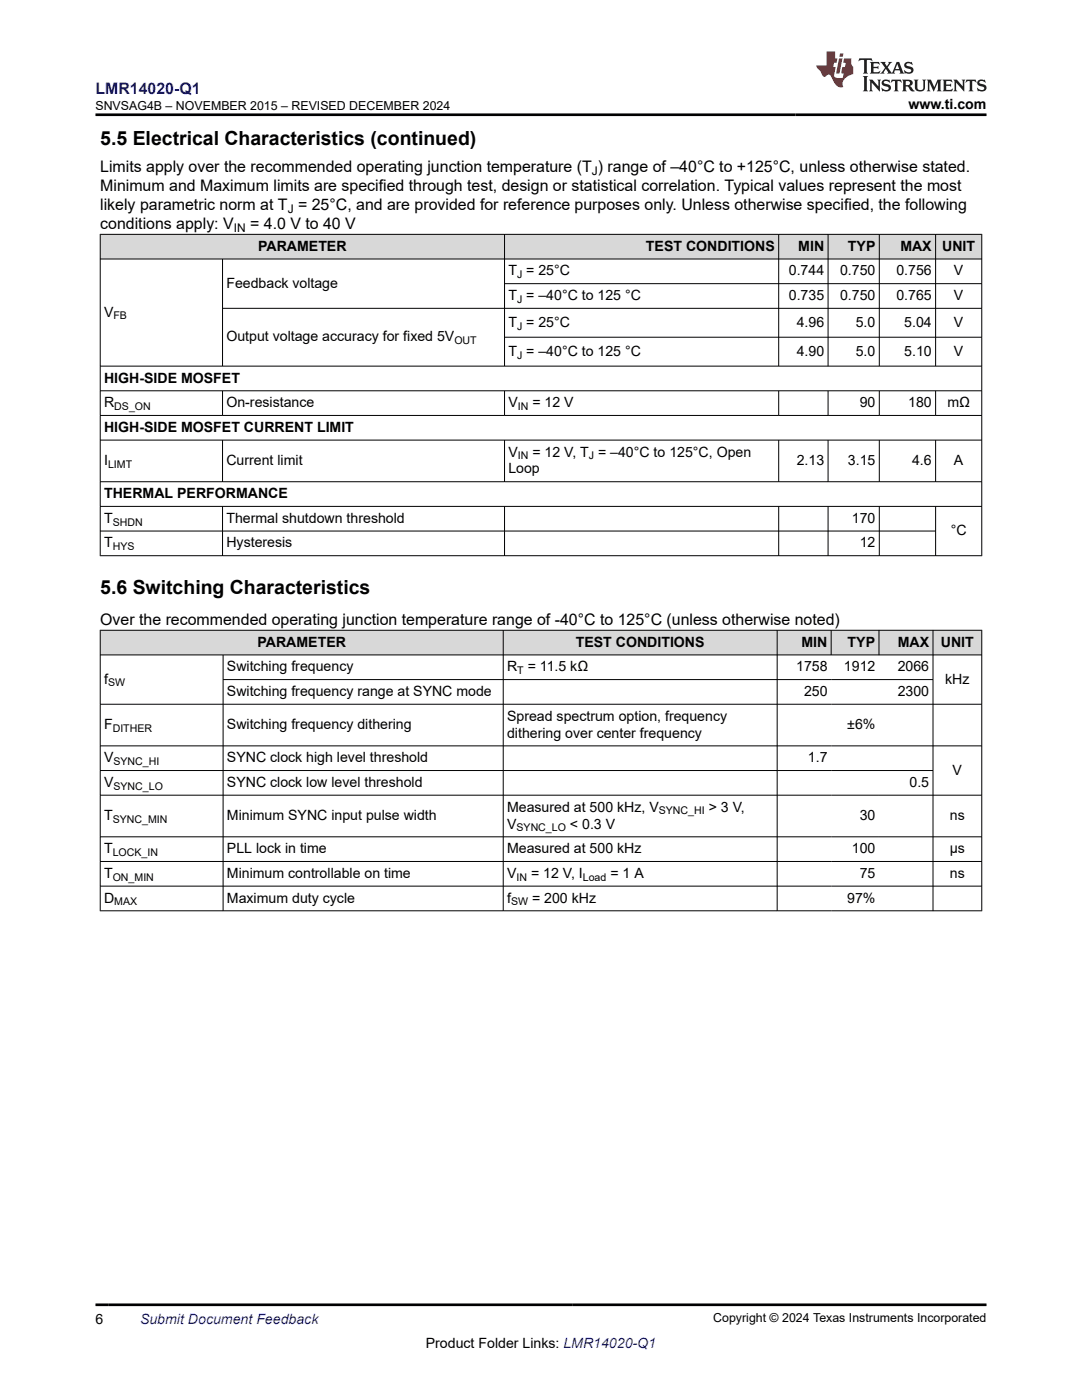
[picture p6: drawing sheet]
<svg xmlns="http://www.w3.org/2000/svg" width="216mm" height="279mm" viewBox="0 0 216 279" stroke-linecap="round" stroke-linejoin="round" font-family="sans-serif">
<defs><g id="words">
<g font-size="3.9">
<text x="20" y="28.8">5.5 Electrical Characteristics (continued)</text>
<text x="20" y="118.6">5.6 Switching Characteristics</text>
</g>
<text font-size="3.2" fill="#00f" x="19" y="18.7">LMR14020-Q1</text>
<g font-size="3.2">
<text x="20" y="34.3">Limits apply over the recommended operating junction temperature (T ) range of –40°C to +125°C, unless otherwise stated.</text>
<text x="20" y="38.1">Minimum and Maximum limits are specified through test, design or statistical correlation. Typical values represent the most</text>
<text x="20" y="41.9">likely parametric norm at T = 25°C, and are provided for reference purposes only. Unless otherwise specified, the following</text>
<text x="20" y="45.7">conditions apply: V</text>
<text x="49.9" y="45.7">= 4.0 V to 40 V</text>
<text x="20" y="124.7">Over the recommended operating junction temperature range of -40°C to 125°C (unless otherwise noted)</text>
</g>
<g font-size="2.8">
<text x="181.3" y="21.8">www.ti.com</text>
<text x="51.5" y="50">PARAMETER</text>
<text x="128.9" y="50">TEST CONDITIONS</text>
<text x="159.3" y="50">MIN</text>
<text x="169.2" y="50">TYP</text>
<text x="179.7" y="50">MAX</text>
<text x="188" y="50">UNIT</text>
<text x="45.2" y="57.4">Feedback voltage</text>
<text x="101.4" y="55">T = 25°C</text>
<text x="101.4" y="59.9">T = –40°C to 125 °C</text>
<text x="157.4" y="55">0.744</text>
<text x="157.4" y="59.9">0.735</text>
<text x="167.6" y="55">0.750</text>
<text x="167.6" y="59.9">0.750</text>
<text x="178.9" y="55">0.756</text>
<text x="178.9" y="59.9">0.765</text>
<text x="190.4" y="55">V</text>
<text x="190.4" y="59.9">V</text>
<text x="20.8" y="63.2">V</text>
<text x="101.4" y="65.2">T = 25°C</text>
<text x="159" y="65.2">4.96</text>
<text x="170.8" y="65.2">5.0</text>
<text x="180.4" y="65.2">5.04</text>
<text x="190.4" y="65.2">V</text>
<text x="45.2" y="68.1">Output voltage accuracy for fixed 5V</text>
<text x="101.4" y="71">T = –40°C to 125 °C</text>
<text x="159" y="71">4.90</text>
<text x="170.8" y="71">5.0</text>
<text x="180.4" y="71">5.10</text>
<text x="190.4" y="71">V</text>
<text x="20.8" y="76.3">HIGH-SIDE MOSFET</text>
<text x="20.8" y="81.3">R</text>
<text x="45.2" y="81.3">On-resistance</text>
<text x="101.4" y="81.3">V</text>
<text x="106.2" y="81.3">= 12 V</text>
<text x="171.5" y="81.3">90</text>
<text x="181.2" y="81.3">180</text>
<text x="189" y="81.3">mΩ</text>
<text x="20.8" y="86.2">HIGH-SIDE MOSFET CURRENT LIMIT</text>
<text x="20.8" y="92.8">I</text>
<text x="45.2" y="92.8">Current limit</text>
<text x="101.4" y="91.1">V</text>
<text x="101.4" y="94.5">Loop</text>
<text x="106.2" y="91.1">= 12 V, T = –40°C to 125°C, Open</text>
<text x="159" y="92.8">2.13</text>
<text x="169.2" y="92.8">3.15</text>
<text x="182" y="92.8">4.6</text>
<text x="190.4" y="92.8">A</text>
<text x="20.8" y="99.4">THERMAL PERFORMANCE</text>
<text x="20.8" y="104.3">T</text>
<text x="45.2" y="104.3">Thermal shutdown threshold</text>
<text x="170" y="104.3">170</text>
<text x="189.7" y="106.8">°C</text>
<text x="20.8" y="109.3">T</text>
<text x="45.2" y="109.3">Hysteresis</text>
<text x="171.5" y="109.3">12</text>
<text x="51.4" y="129.1">PARAMETER</text>
<text x="114.9" y="129.1">TEST CONDITIONS</text>
<text x="159.9" y="129.1">MIN</text>
<text x="169.1" y="129.1">TYP</text>
<text x="179.1" y="129.1">MAX</text>
<text x="187.7" y="129.1">UNIT</text>
<text x="20.8" y="136.4">f</text>
<text x="45.3" y="134">Switching frequency</text>
<text x="101.2" y="134">R</text>
<text x="105.3" y="134">= 11.5 kΩ</text>
<text x="158.9" y="134">1758</text>
<text x="168.4" y="134">1912</text>
<text x="179.1" y="134">2066</text>
<text x="188.6" y="136.4">kHz</text>
<text x="45.3" y="138.9">Switching frequency range at SYNC mode</text>
<text x="101.2" y="143.8">Spread spectrum option, frequency</text>
<text x="160.4" y="138.9">250</text>
<text x="179.1" y="138.9">2300</text>
<text x="20.8" y="145.5">F</text>
<text x="45.3" y="145.5">Switching frequency dithering</text>
<text x="101.2" y="147.2">dithering over center frequency</text>
<text x="169.1" y="145.5">±6%</text>
<text x="20.8" y="152.1">V</text>
<text x="45.3" y="152.1">SYNC clock high level threshold</text>
<text x="161.2" y="152.1">1.7</text>
<text x="190.1" y="154.6">V</text>
<text x="20.8" y="157">V</text>
<text x="45.3" y="157">SYNC clock low level threshold</text>
<text x="101.2" y="162">Measured at 500 kHz, V</text>
<text x="141.4" y="162">&gt; 3 V,</text>
<text x="181.5" y="157">0.5</text>
<text x="20.8" y="163.7">T</text>
<text x="45.3" y="163.7">Minimum SYNC input pulse width</text>
<text x="101.2" y="165.4">V</text>
<text x="113.7" y="165.4">&lt; 0.3 V</text>
<text x="171.5" y="163.7">30</text>
<text x="189.5" y="163.7">ns</text>
<text x="20.8" y="170.3">T</text>
<text x="45.3" y="170.3">PLL lock in time</text>
<text x="101.2" y="170.3">Measured at 500 kHz</text>
<text x="170" y="170.3">100</text>
<text x="189.5" y="170.3">µs</text>
<text x="20.8" y="175.2">T</text>
<text x="45.3" y="175.2">Minimum controllable on time</text>
<text x="101.2" y="175.2">V</text>
<text x="106" y="175.2">= 12 V, I</text>
<text x="121.8" y="175.2">= 1 A</text>
<text x="171.5" y="175.2">75</text>
<text x="189.5" y="175.2">ns</text>
<text x="20.8" y="180.1">D</text>
<text x="45.3" y="180.1">Maximum duty cycle</text>
<text x="101.2" y="180.1">f</text>
<text x="106.2" y="180.1">= 200 kHz</text>
<text x="169" y="180.1">97%</text>
<text x="19" y="264.2">6</text>
<text x="85" y="269">Product Folder Links: LMR14020-Q1</text>
</g>
<text font-size="2.8" fill="#00f" x="27.9" y="264.2">Submit Document Feedback</text>
<g font-size="2.5">
<text x="19.1" y="21.9">SNVSAG4B – NOVEMBER 2015 – REVISED DECEMBER 2024</text>
<text x="142.3" y="263.9">Copyright © 2024 Texas Instruments Incorporated</text>
</g>
<g font-size="2.4">
<text x="118.1" y="34.9">J</text>
<text x="46.7" y="46.4">IN</text>
<text x="57.4" y="42.5">J</text>
</g>
<g font-size="2.1">
<text x="103.2" y="55.5">J</text>
<text x="22.6" y="63.8">FB</text>
<text x="103.2" y="60.5">J</text>
<text x="103.2" y="65.8">J</text>
<text x="90.7" y="68.7">OUT</text>
<text x="103.2" y="71.6">J</text>
<text x="22.8" y="81.8">DS_ON</text>
<text x="103.3" y="81.8">IN</text>
<text x="21.6" y="93.4">LIMT</text>
<text x="103.3" y="91.7">IN</text>
<text x="117.5" y="91.7">J</text>
<text x="22.5" y="104.9">SHDN</text>
<text x="22.5" y="109.8">HYS</text>
<text x="21.6" y="137">SW</text>
<text x="103.2" y="134.5">T</text>
<text x="22.5" y="146.1">DITHER</text>
<text x="22.6" y="152.7">SYNC_HI</text>
<text x="22.6" y="157.6">SYNC_LO</text>
<text x="22.5" y="164.2">SYNC_MIN</text>
<text x="103.1" y="165.9">SYNC_LO</text>
<text x="131.5" y="162.5">SYNC_HI</text>
<text x="22.5" y="170.8">LOCK_IN</text>
<text x="22.5" y="175.8">ON_MIN</text>
<text x="103.1" y="175.8">IN</text>
<text x="116.3" y="175.8">Load</text>
<text x="22.8" y="180.7">MAX</text>
<text x="102" y="180.7">SW</text>
</g>
</g></defs>
<g fill="#d8d8d8">
<path d="M20 46.8h175.9v4.9h-175.9z" fill-rule="evenodd"/>
<path d="M20.1 46.8h80.5v4.8h-80.5z" fill-rule="evenodd"/>
<path d="M100.7 46.8h54.6v4.8h-54.6z" fill-rule="evenodd"/>
<path d="M155.4 46.8h9.8v4.8h-9.8z" fill-rule="evenodd"/>
<path d="M165.3 46.8h10.1v4.8h-10.1z" fill-rule="evenodd"/>
<path d="M175.5 46.8h11.1v4.8h-11.1z" fill-rule="evenodd"/>
<path d="M186.8 46.8h9v4.8h-9z" fill-rule="evenodd"/>
</g>
<g fill="none" stroke="#000" stroke-width=".2">
<path d="M19.9 46.8h176.1M19.9 51.7h176.1M20 46.7v64.3M44.4 51.7v21.4M100.7 46.7v26.4M100.7 56.6h95.3M155.4 46.7v26.4M165.2 46.7v26.4M175.5 46.7v26.4M186.7 46.7v26.4M195.9 46.7v64.3M19.9 73.1h176.1"/>
<path d="M19.9 78h176.1M44.4 78v5M100.7 78v5M100.7 67.3h95.3M155.4 78v5M165.2 78v5M175.5 78v5M186.7 78v5M196 61.5h-151.6M19.9 82.9h176.1M19.9 87.8h176.1M19.9 96.1h176.1"/>
<path d="M44.4 87.8v8.4M100.7 87.8v8.4M155.4 87.8v8.4M165.2 87.8v8.4M175.5 87.8v8.4M186.7 87.8v8.4M19.9 101.1h176.1M19.9 106h166.9M19.9 110.9h176.1M44.4 101.1v9.9M100.7 101.1v9.9M155.4 101.1v9.9"/>
<path d="M165.2 101.1v9.9M175.5 101.1v9.9M186.7 101.1v9.9"/>
</g>
<g fill="#d8d8d8">
<path d="M20 125.8h175.9v4.9h-175.9z" fill-rule="evenodd"/>
<path d="M20.1 125.8h80.3v4.8h-80.3z" fill-rule="evenodd"/>
<path d="M100.5 125.8h54.5v4.8h-54.5z" fill-rule="evenodd"/>
<path d="M155.1 125.8h10.7v4.8h-10.7z" fill-rule="evenodd"/>
<path d="M165.9 125.8h9.4v4.8h-9.4z" fill-rule="evenodd"/>
<path d="M175.5 125.8h10.6v4.8h-10.6z" fill-rule="evenodd"/>
<path d="M186.2 125.8h9.6v4.8h-9.6z" fill-rule="evenodd"/>
</g>
<g fill="none" stroke="#000" stroke-width=".2">
<path d="M19.9 125.8h176.1M19.9 130.7h176.1M20 125.7v56.1M44.5 130.7v51.1M44.5 135.6h141.7M100.4 125.7v56.1M155.1 125.7v56.1M165.9 125.7v5.1M175.4 125.7v5.1M186.2 125.7v56.1M195.9 125.7v56.1M19.9 140.5h176.1"/>
<path d="M19.9 148.9h176.1M19.9 153.8h166.3M196 158.7h-176.1M19.9 167h176.1M19.9 171.9h176.1M19.9 176.8h176.1M19.9 181.8h176.1"/>
</g>
<path d="M171.5 11.6l-.2 .6 .5-.2h.6v.1v2.2l-.2 .4h1l-.2-.4v-2.2v-.1h.5l.6 .2-.2-.6zM173.6 12.4l.2 .3v1.6l-.2 .4h1.9l.1-.6a1.08 1.08 0 0 1-1.3 .2v-.7h.6l.4 .2v-.7l-.4 .2h-.6v-.5l.2-.2a1 1 0 0 1 1 .3l-.1-.5zM175.7 12.4l.9 1.1-1 1.2h.9l-.2-.2 .5-.8 .4 .8-.2 .2h1.6l-.2-.2 .2-.5h.9l.1 .5-.1 .2h.9l-.2-.4-.8-1.9h-.5l-.9 2.1-.9-1.1 .9-1h-.8l.2 .2-.4 .6-.4-.6 .2-.2zM179 12.8l.4 1h-.7zM180.7 12.5a.65 .65 0 0 0-.2 .7 .65 .65 0 0 0 .6 .5l.6 .1 .1 .3a.79 .79 0 0 1-.7 .4 .79 .79 0 0 1-.7-.5l.1 .7 .2-.1a.93 .93 0 0 0 1.1 0 .93 .93 0 0 0 .4-.9 1.46 1.46 0 0 0-1.2-.6l-.1-.3a1.09 1.09 0 0 1 1.2 .2l-.2-.6-.1 .1-.5-.2zM172.2 15.2l.2 .4v2.2l-.2 .4h1l-.2-.4v-2.2l.2-.4zM173.4 15.9l.2 .4v1.5l-.2 .4h.8l-.3-.4 .1-1.3 1.6 1.8v-2l.2-.4h-.7l.1 .2 .1 1.1-1.2-1.3zM176.2 16a.65 .65 0 0 0-.2 .8 .65 .65 0 0 0 .6 .4l.6 .2 .1 .2a.79 .79 0 0 1-.7 .4 .79 .79 0 0 1-.7-.5l.1 .7 .2-.1a.93 .93 0 0 0 1.1 .1 .93 .93 0 0 0 .4-1 1.46 1.46 0 0 0-1.2-.5l-.1-.4a1.09 1.09 0 0 1 1.2 .2l-.1-.6-.2 .1-.5-.1zM177.9 15.9l-.1 .6a.63 .63 0 0 1 .8-.3v1.6l-.3 .4h1l-.2-.4v-1.6a.66 .66 0 0 1 .8 .3l-.1-.6zM180 15.9l.2 .4v1.5l-.2 .4h1l-.2-.2-.1-.7h.5l.1 .2a.79 .79 0 0 0 1.2 .6l-1-.9a.61 .61 0 0 0 .6-.6 .61 .61 0 0 0-.5-.7zM180.8 16.2h.1a.47 .47 0 0 1 .5 .1 .47 .47 0 0 1 .1 .5l-.1 .1-.7 .1zM182.3 15.9l.2 .2a2.27 2.27 0 0 0 .4 2 1.04 1.04 0 0 0 1.7-.7v-1.3l.2-.2h-.8l.2 .4v1.1a.6 .6 0 0 1-.6 .6 .6 .6 0 0 1-.6-.6v-1.1l.3-.4zM184.9 15.9l.2 .4v1.5l-.2 .4h.8l-.3-.4v-1.4l.9 1.9 .9-1.9v1.4l-.3 .4h1l-.2-.4v-1.5l.2-.4h-.8l-.7 1.5-.6-1.5zM188.1 15.9l.2 .4v1.5l-.2 .4h1.9l.1-.6a1.09 1.09 0 0 1-1.3 .2v-.7h.6l.4 .2v-.6l-.4 .2h-.6v-.6l.2-.1a1.01 1.01 0 0 1 1 .3l-.1-.6zM190.2 15.9l.3 .4v1.5l-.3 .4h.8l-.2-.4v-1.3l1.6 1.8v-2l.2-.4h-.7l.2 .2v1.1l-1.2-1.3zM192.8 15.9l-.1 .6a.63 .63 0 0 1 .8-.3v1.6l-.3 .4h1l-.2-.4v-1.6a.66 .66 0 0 1 .8 .3l-.1-.6zM195.2 16a.65 .65 0 0 0-.2 .8 .65 .65 0 0 0 .6 .4l.6 .2 .2 .2a.79 .79 0 0 1-.7 .4 .79 .79 0 0 1-.7-.5l.1 .7 .2-.1a.93 .93 0 0 0 1 .1 .93 .93 0 0 0 .5-1 1.46 1.46 0 0 0-1.3-.5v-.4a1.09 1.09 0 0 1 1.2 .2l-.2-.6-.2 .1-.5-.1z" fill="#231f20"/>
<path d="M164.9 10.3v2.7h-2l.1 .4 .8 1a.95 .95 0 0 0 1 .9 .59 .59 0 0 1 .5-.4 .59 .59 0 0 1 .5 .3l.4 .8a1.59 1.59 0 0 0 2.1 1.4 1.61 1.61 0 0 1 1-2.3l1-.3-.1-1.5a1.59 1.59 0 0 1-.3-1.7h-1.5l-.2 .9h.6l-.2 .9h-.5l-.2 .9v.3l.4 .1-.1 .9h-.7a.73 .73 0 0 1-1-.7l.3-1.5h-.5l.1-.9h.5l.2-.9h-.5v-1.3zM167.4 11.6l-.6 3.1h.7l.6-3.1zM167.6 10.7l-.1 .6h.7l.1-.6z" fill="#ed1c24"/>
<path d="M19 22.9h177.8M19 260.4h177.8" fill="none" stroke="#000" stroke-width=".53"/>
<use href="#words"/>
</svg>
